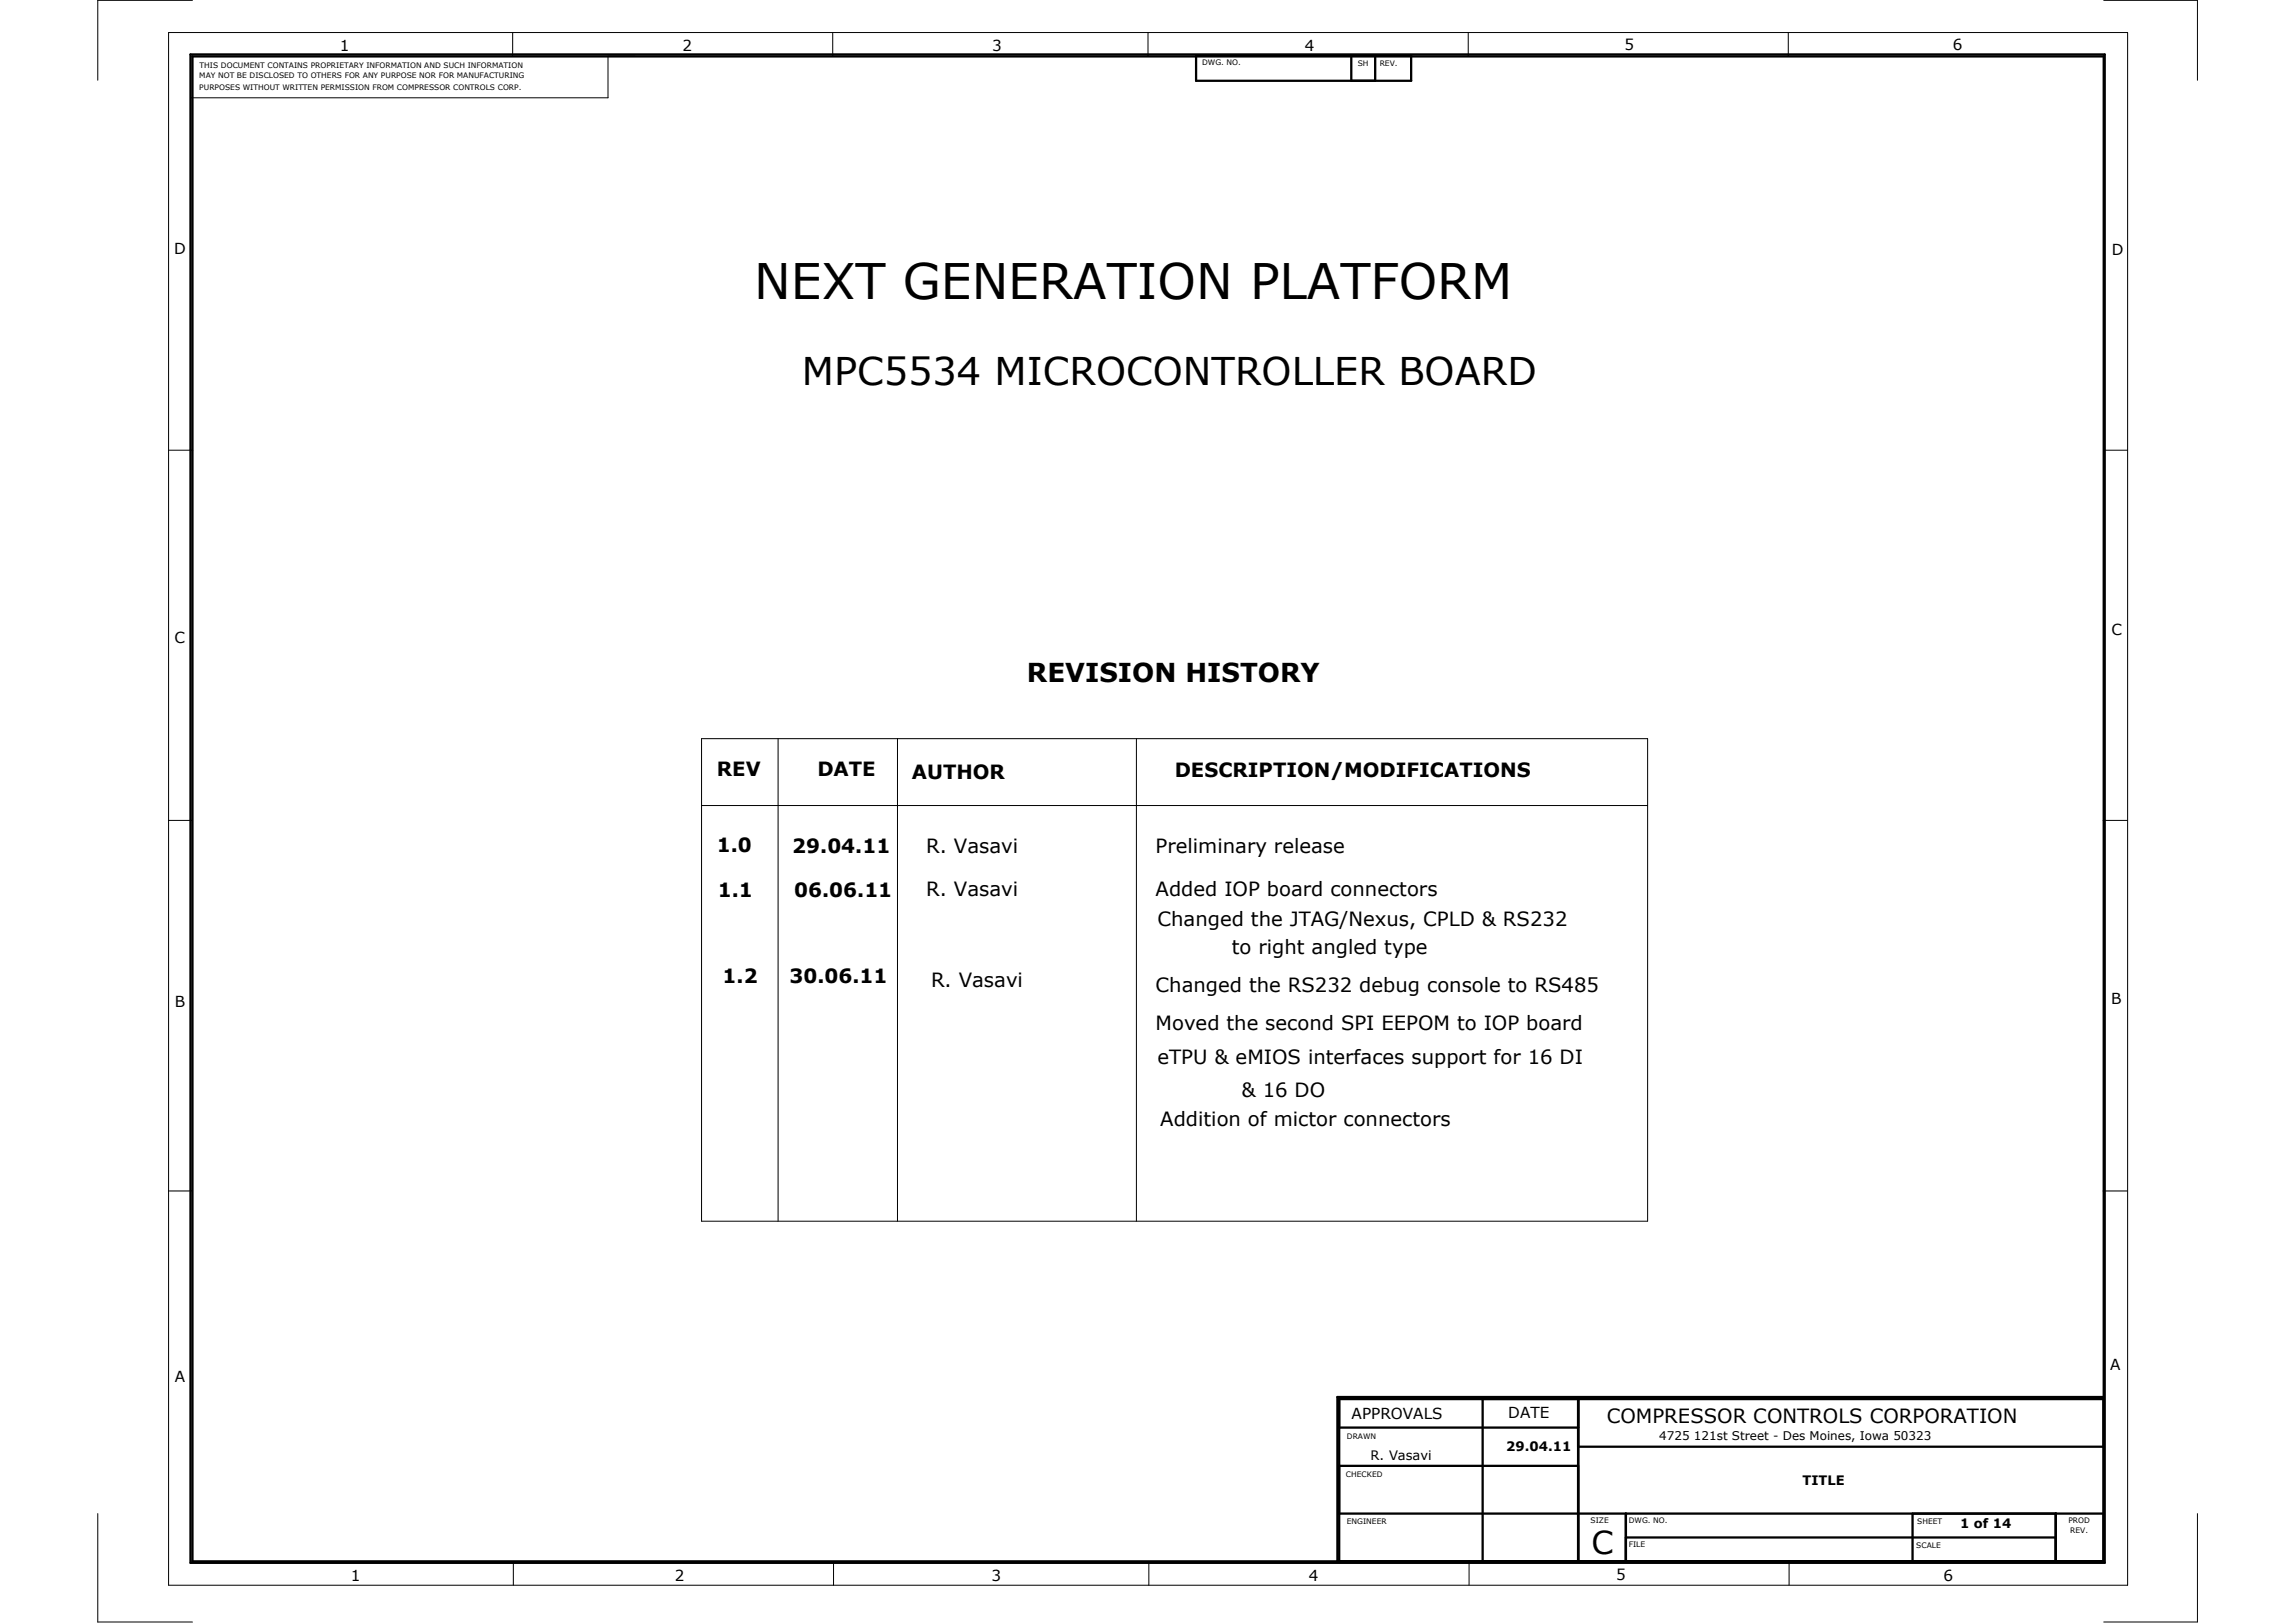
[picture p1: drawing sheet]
<svg xmlns="http://www.w3.org/2000/svg" width="594mm" height="420mm" viewBox="0 0 594 420" stroke-linecap="round" stroke-linejoin="round" font-family="sans-serif">
<defs><g id="words">
<text font-size="12.7" x="195.2" y="77.4">NEXT GENERATION PLATFORM</text>
<text font-size="9.9" x="207.6" y="99.7">MPC5534 MICROCONTROLLER BOARD</text>
<text font-size="8.2" x="412" y="402.4">C</text>
<text font-size="6.8" x="265.8" y="176.6">REVISION HISTORY</text>
<g font-size="5.1">
<text x="185.6" y="200.9">REV</text>
<text x="211.6" y="200.9">DATE</text>
<text x="236" y="201.6">AUTHOR</text>
<text x="304.1" y="201.1">DESCRIPTION/MODIFICATIONS</text>
<text x="185.6" y="220.6">1.0</text>
<text x="205.1" y="220.9">29.04.11</text>
<text x="239.8" y="220.9">R. Vasavi</text>
<text x="299.1" y="220.9">Preliminary release</text>
<text x="185.8" y="232.3">1.1</text>
<text x="205.6" y="232.3">06.06.11</text>
<text x="239.8" y="232">R. Vasavi</text>
<text x="299.1" y="232">Added IOP board connectors</text>
<text x="299.6" y="239.7">Changed the JTAG/Nexus, CPLD &amp; RS232</text>
<text x="318.9" y="246.8">to right angled type</text>
<text x="187.1" y="254.6">1.2</text>
<text x="204.4" y="254.6">30.06.11</text>
<text x="241" y="255.5">R. Vasavi</text>
<text x="299.1" y="256.8">Changed the RS232 debug console to RS485</text>
<text x="299.1" y="266.7">Moved the second SPI EEPOM to IOP board</text>
<text x="299.6" y="275.5">eTPU &amp; eMIOS interfaces support for 16 DI</text>
<text x="321.4" y="284">&amp; 16 DO</text>
<text x="300.3" y="291.4">Addition of mictor connectors</text>
<text x="415.9" y="368.4">COMPRESSOR CONTROLS CORPORATION</text>
</g>
<g font-size="3.9">
<text x="88" y="13.1">1</text>
<text x="176.7" y="13.1">2</text>
<text x="256.8" y="13.1">3</text>
<text x="337.8" y="13.1">4</text>
<text x="420.5" y="12.9">5</text>
<text x="505.5" y="12.9">6</text>
<text x="45.1" y="65.8">D</text>
<text x="546.6" y="66.1">D</text>
<text x="45.2" y="166.4">C</text>
<text x="546.6" y="164.5">C</text>
<text x="45.2" y="260.8">B</text>
<text x="546.5" y="259.9">B</text>
<text x="45.2" y="357.7">A</text>
<text x="546.3" y="354.8">A</text>
<text x="349.9" y="367.3">APPROVALS</text>
<text x="390.4" y="367.1">DATE</text>
<text x="90.8" y="409.4">1</text>
<text x="174.7" y="409.4">2</text>
<text x="256.6" y="409.4">3</text>
<text x="338.8" y="409.2">4</text>
<text x="418.4" y="409.2">5</text>
<text x="503.1" y="409.4">6</text>
</g>
<g font-size="3.4">
<text x="354.8" y="378">R. Vasavi</text>
<text x="389.9" y="375.8">29.04.11</text>
<text x="466.6" y="384.4">TITLE</text>
<text x="507.4" y="395.6">1 of 14</text>
</g>
<text font-size="3.1" x="429.5" y="372.7">4725 121st Street - Des Moines, Iowa 50323</text>
<g font-size="2">
<text x="51.7" y="17.6">THIS DOCUMENT CONTAINS PROPRIETARY INFORMATION AND SUCH INFORMATION</text>
<text x="311.2" y="16.9">DWG. NO.</text>
<text x="351.4" y="17">SH</text>
<text x="357.2" y="17">REV.</text>
<text x="51.6" y="20.3">MAY NOT BE DISCLOSED TO OTHERS FOR ANY PURPOSE NOR FOR MANUFACTURING</text>
<text x="51.6" y="23.3">PURPOSES WITHOUT WRITTEN PERMISSION FROM COMPRESSOR CONTROLS CORP.</text>
<text x="348.7" y="372.5">DRAWN</text>
<text x="348.4" y="382.4">CHECKED</text>
<text x="348.7" y="394.5">ENGINEER</text>
<text x="411.7" y="394.3">SIZE</text>
<text x="421.6" y="394.3">DWG. NO.</text>
<text x="496.3" y="394.5">SHEET</text>
<text x="535.4" y="394.3">PROD</text>
<text x="421.6" y="400.5">FILE</text>
<text x="496.1" y="400.7">SCALE</text>
<text x="535.9" y="396.8">REV.</text>
</g>
</g></defs>
<g fill="none" stroke="#000" stroke-width=".26">
<path d="M43.6 8.4h507.1v402h-507.1zM49.8 .1h-24.5v20.7M132.7 8.4v6.2M164.4 14.6h-7v10.7h-108M215.6 8.4v6.2M297.2 8.4v6.2M380.1 8.4v6.2M462.9 8.4v6.2M544.6 .1h24.2v20.7M43.7 116.5h6.2M544.5 116.5h6.2M181.6 191.2h244.9v124.9h-244.9z"/>
<path d="M201.4 191.2v124.9M232.3 191.2v124.9M294.2 191.2v124.9M43.6 212.4h6.2M181.6 208.5h244.9M544.4 212.4h6.3M43.6 308.3h6.2M544.4 308.3h6.3M25.3 391.8v28.1h24.5M568.8 391.8v28.1h-24.2M132.9 404.2v6.2M215.8 404.2v6.2"/>
<path d="M297.4 404.2v6.2M380.3 404.2v6.2M463.1 404.2v6.2"/>
</g>
<g fill="none" stroke="#000" stroke-width=".59">
<path d="M49.3 14.1h495.5v390.5h-495.5zM49.8 14.6h494.8v389.6h-494.8zM309.6 14.4h55.7v6.5h-55.7zM349.8 14.4v6.5M356 14.4v6.5M346.7 369.6h61.8M346.7 379.5h61.8M383.8 362.2v42M408.5 362.2v42M408.5 374.5h136.1M544.6 362.2h-197.9v42M544.6 361.7h-198.4v42.5"/>
<path d="M346.7 391.8h197.9M420.9 391.8v12.4M420.9 398h111.3M495.1 391.8v12.4M532.2 391.8v12.4"/>
</g>
<use href="#words"/>
</svg>
